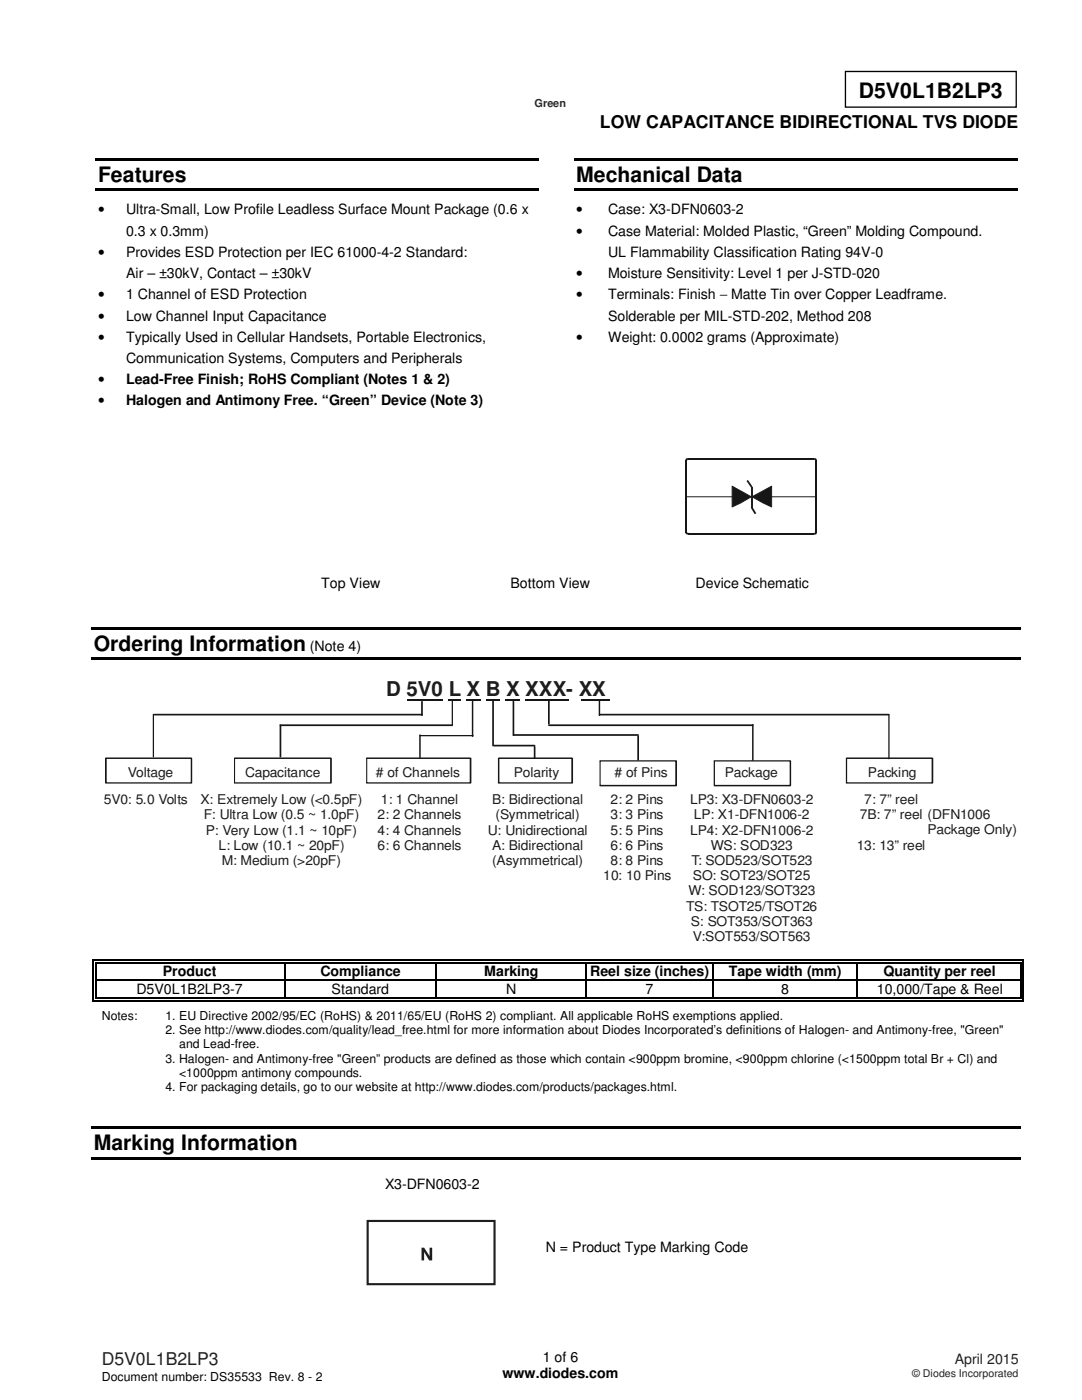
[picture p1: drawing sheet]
<svg xmlns="http://www.w3.org/2000/svg" width="216mm" height="279mm" viewBox="0 0 216 279" stroke-linecap="round" stroke-linejoin="round" font-family="sans-serif">
<defs><g id="words">
<g font-size="4.2">
<text x="171.4" y="19.6">D5V0L1B2LP3</text>
<text x="19.6" y="36.3">Features</text>
<text x="115" y="36.3">Mechanical Data</text>
<text x="18.7" y="129.9">Ordering Information</text>
<text x="18.7" y="229.6">Marking Information</text>
</g>
<text font-size="4.1" fill="#1f1a17" x="77" y="138.9">D 5V0 L X B X XXX- XX</text>
<text font-size="3.5" x="119.7" y="25.5">LOW CAPACITANCE BIDIRECTIONAL TVS DIODE</text>
<text font-size="3.5" fill="#231f20" x="20.3" y="272.5">D5V0L1B2LP3</text>
<g font-size="2.8">
<text x="19.6" y="42.8">•</text>
<text x="25.1" y="47">0.3 x 0.3mm)</text>
<text x="25.1" y="42.8">Ultra-Small, Low Profile Leadless Surface Mount Package (0.6 x</text>
<text x="115" y="42.8">•</text>
<text x="115" y="47">•</text>
<text x="121.3" y="42.8">Case: X3-DFN0603-2</text>
<text x="121.3" y="47">Case Material: Molded Plastic, “Green” Molding Compound.</text>
<text x="19.6" y="51.3">•</text>
<text x="25.1" y="51.3">Provides ESD Protection per IEC 61000-4-2 Standard:</text>
<text x="121.3" y="51.3">UL Flammability Classification Rating 94V-0</text>
<text x="19.6" y="59.7">•</text>
<text x="25.1" y="59.7">1 Channel of ESD Protection</text>
<text x="25.1" y="55.5">Air – ±30kV, Contact – ±30kV</text>
<text x="115" y="55.5">•</text>
<text x="115" y="59.7">•</text>
<text x="121.3" y="55.5">Moisture Sensitivity: Level 1 per J-STD-020</text>
<text x="121.3" y="59.7">Terminals: Finish − Matte Tin over Copper Leadframe.</text>
<text x="19.6" y="64">•</text>
<text x="25.1" y="64">Low Channel Input Capacitance</text>
<text x="121.3" y="64">Solderable per MIL-STD-202, Method 208</text>
<text x="19.6" y="68.2">•</text>
<text x="25.1" y="68.2">Typically Used in Cellular Handsets, Portable Electronics,</text>
<text x="115" y="68.2">•</text>
<text x="121.3" y="68.2">Weight: 0.0002 grams (Approximate)</text>
<text x="19.6" y="76.6">•</text>
<text x="25.1" y="76.6">Lead-Free Finish; RoHS Compliant (Notes 1 &amp; 2)</text>
<text x="25.1" y="72.4">Communication Systems, Computers and Peripherals</text>
<text x="19.6" y="80.9">•</text>
<text x="25.1" y="80.9">Halogen and Antimony Free. “Green” Device (Note 3)</text>
<text x="64.1" y="117.3">Top View</text>
<text x="101.9" y="117.3">Bottom View</text>
<text x="138.8" y="117.3">Device Schematic</text>
<text x="61.8" y="129.9">(Note 4)</text>
<text x="32.5" y="194.8">Product</text>
<text x="63.9" y="194.8">Compliance</text>
<text x="96.6" y="194.8">Marking</text>
<text x="117.8" y="194.8">Reel size (inches)</text>
<text x="145.5" y="194.8">Tape width (mm)</text>
<text x="176.3" y="194.8">Quantity per reel</text>
<text x="27.2" y="198.4">D5V0L1B2LP3-7</text>
<text x="66.2" y="198.4">Standard</text>
<text x="101" y="198.4">N</text>
<text x="128.8" y="198.4">7</text>
<text x="155.9" y="198.4">8</text>
<text x="175" y="198.4">10,000/Tape &amp; Reel</text>
<text x="76.8" y="237.2">X3-DFN0603-2</text>
<text x="108.9" y="249.9">N = Product Type Marking Code</text>
<text x="100.3" y="275">www.diodes.com</text>
<text x="108.3" y="271.8">1 of 6</text>
</g>
<text font-size="2.8" fill="#231f20" x="190.5" y="272.2">April 2015</text>
<g font-size="2.7" fill="#1f1a17">
<text x="25.5" y="155.1">Voltage</text>
<text x="48.9" y="155.1">Capacitance</text>
<text x="75" y="155.1"># of Channels</text>
<text x="102.5" y="155.1">Polarity</text>
<text x="122.6" y="155.1"># of Pins</text>
<text x="144.6" y="155.1">Package</text>
<text x="173.2" y="155.1">Packing</text>
<text x="20.7" y="160.5">5V0: 5.0 Volts</text>
<text x="40" y="160.5">X: Extremely Low (&lt;0.5pF)</text>
<text x="76" y="160.5">1: 1 Channel</text>
<text x="98.2" y="160.5">B: Bidirectional</text>
<text x="121.8" y="160.5">2: 2 Pins</text>
<text x="137.7" y="160.5">LP3: X3-DFN0603-2</text>
<text x="172.5" y="160.5">7: 7” reel</text>
<text x="40.7" y="163.5">F: Ultra Low (0.5 ~ 1.0pF)</text>
<text x="41.1" y="166.6">P: Very Low (1.1 ~ 10pF)</text>
<text x="75.4" y="163.5">2: 2 Channels</text>
<text x="75.4" y="166.6">4: 4 Channels</text>
<text x="97.3" y="166.6">U: Unidirectional</text>
<text x="98.9" y="163.5">(Symmetrical)</text>
<text x="121.8" y="163.5">3: 3 Pins</text>
<text x="121.8" y="166.6">5: 5 Pins</text>
<text x="137.7" y="166.6">LP4: X2-DFN1006-2</text>
<text x="138.4" y="163.5">LP: X1-DFN1006-2</text>
<text x="171.6" y="163.5">7B: 7” reel (DFN1006</text>
<text x="185.1" y="166.5">Package Only)</text>
<text x="43.6" y="169.7">L: Low (10.1 ~ 20pF)</text>
<text x="44.2" y="172.7">M: Medium (&gt;20pF)</text>
<text x="75.4" y="169.7">6: 6 Channels</text>
<text x="98.2" y="169.7">A: Bidirectional</text>
<text x="98.2" y="172.7">(Asymmetrical)</text>
<text x="121.8" y="169.7">6: 6 Pins</text>
<text x="121.8" y="172.7">8: 8 Pins</text>
<text x="138" y="172.7">T: SOD523/SOT523</text>
<text x="141.9" y="169.7">WS: SOD323</text>
<text x="170.9" y="169.7">13: 13” reel</text>
<text x="120.4" y="175.7">10: 10 Pins</text>
<text x="137.4" y="178.7">W: SOD123/SOT323</text>
<text x="138.3" y="175.7">SO: SOT23/SOT25</text>
<text x="136.9" y="181.8">TS: TSOT25/TSOT26</text>
<text x="137.9" y="184.8">S: SOT353/SOT363</text>
<text x="138.3" y="187.8">V:SOT553/SOT563</text>
</g>
<g font-size="2.5">
<text x="20.3" y="203.5">Notes:</text>
<text x="33" y="203.5">1. EU Directive 2002/95/EC (RoHS) &amp; 2011/65/EU (RoHS 2) compliant. All applicable RoHS exemptions applied.</text>
<text x="33" y="206.4">2. See http://www.diodes.com/quality/lead_free.html for more information about Diodes Incorporated’s definitions of Halogen- and Antimony-free, &quot;Green&quot;</text>
<text x="35.7" y="209.2">and Lead-free.</text>
<text x="33" y="212">3. Halogen- and Antimony-free &quot;Green” products are defined as those which contain &lt;900ppm bromine, &lt;900ppm chlorine (&lt;1500ppm total Br + Cl) and</text>
<text x="35.7" y="214.9">&lt;1000ppm antimony compounds.</text>
<text x="33" y="217.7">4. For packaging details, go to our website at http://www.diodes.com/products/packages.html.</text>
<text x="20.3" y="275.6">Document number: DS35533 Rev. 8 - 2</text>
</g>
<text font-size="2.2" fill="#2b2828" x="106.7" y="21.4">Green</text>
<text font-size="2.1" fill="#231f20" x="182" y="274.8">© Diodes Incorporated</text>
</g></defs>
<path d="M168.7 14.3h34.1v7.1h-34.1z" fill="none" stroke="#000" stroke-width=".26"/>
<path d="M19 31.5h88.6v.5h-88.6zM19 37.6h88.6v.5h-88.6zM114.5 31.5h88.5v.5h-88.5zM114.5 37.6h88.5v.5h-88.5zM18.2 125.1h185.5v.5h-185.5zM18.2 131.2h185.5v.5h-185.5z" fill="#000"/>
<path d="M81.3 139.7h7M89.4 139.7h2.5M93 139.7h2.8M97 139.7h2.7M100.8 139.7h3M104.8 139.7h8.8M116 139.7h5.8" fill="none" stroke="#131516" stroke-width=".25"/>
<g fill="#131516">
<path d="M46.8 156.1h19.2v.3h-19.2zM66 156.2h.2l-.1 .2zM65.9 151.3h.3v4.9h-.3zM66 151.2l.2 .1h-.2zM46.8 151.2h19.2v.3h-19.2zM46.7 151.3l.1-.1v.1zM46.7 151.3h.2v4.9h-.2zM46.7 156.2h.1v.2h-.1z"/>
<path d="M119.7 156.6h15.2v.3h-15.2zM134.9 156.8h.2l-.2 .1zM134.7 151.9h.4v4.9h-.4zM134.9 151.7l.2 .2h-.2zM119.7 151.7h15.2v.3h-15.2zM119.6 151.7l.1 .2zM119.6 151.9h.2v4.9h-.2zM119.6 156.8l.1 .1z"/>
<path d="M99.5 156.1h14.7v.3h-14.7zM114.2 156.2h.1v.2zM114 151.3h.3v4.9h-.3zM114.2 151.2l.1 .1h-.1zM99.5 151.2h14.7v.3h-14.7zM99.4 151.3l.1-.1v.1zM99.4 151.3h.3v4.9h-.3zM99.4 156.2h.1v.2h-.1z"/>
<path d="M21.1 156.1h17.1v.3h-17.1zM38.2 156.2h.2l-.1 .2zM38.1 151.3h.3v4.9h-.3zM38.2 151.2l.2 .1h-.2zM21.1 151.2h17.1v.3h-17.1zM21.1 151.2v.1h-.1zM21 151.3h.3v4.9h-.3zM21 156.2h.1v.2z"/>
<path d="M169 156.1h17.1v.3h-17.1zM186.1 156.2h.1l-.1 .2zM185.9 151.3h.3v4.9h-.3zM186.1 151.2l.1 .1h-.1zM169 151.2h17.1v.3h-17.1zM168.8 151.3l.2-.1v.1zM168.8 151.3h.2v4.9h-.2zM168.8 156.2h.2v.2h-.2z"/>
<path d="M98.2 139.9l.2-.1 .2 .1zM98.2 139.9h.4v8.9h-.4zM98.2 148.8h.4l-.2 .2z"/>
<path d="M90.1 139.9l.3 .1zM90.1 140h.3v4.7h-.3zM90.1 144.7h.3z"/>
<path d="M55.8 144.6h.2v.3l-.2-.1zM56 144.6h34.3v.3h-34.3zM90.3 144.6v.3z"/>
<path d="M55.8 144.7l.2-.1 .1 .1zM55.8 144.7h.3v6.3h-.3zM55.8 151h.3l-.1 .2z"/>
<path d="M102.3 139.9l.3 .1zM102.3 140h.3v6.7h-.3zM102.3 146.7h.3l-.1 .2h-.2z"/>
<path d="M127.3 146.9v-.1l.2 .1h-.3zM127.2 146.9h.3v4.7h-.3zM127.2 151.6h.3l-.2 .2z"/>
<path d="M119.5 139.7h.3v.2h-.3zM119.5 139.9h.3v2.9h-.3zM119.5 142.8l.3 .1z"/>
<path d="M119.5 142.6l.1-.1v.3zM119.6 142.5h57.7v.3h-57.7zM177.3 142.5h.2l-.2 .3z"/>
<path d="M177.2 142.6h.3v.2h-.3zM177.2 142.8h.3v8.6h-.3zM177.2 151.4l.3 .1-.2 .1z"/>
<path d="M84 140l.2-.1 .2 .1zM84 140h.4v2.8h-.4zM84 142.8h.4z"/>
<path d="M30.7 142.5h.1v.3l-.2-.2zM30.8 142.5h53.4v.3h-53.4zM84.2 142.5l.2 .1-.2 .2z"/>
<path d="M30.5 142.5h.1l.1 .1zM30.5 142.6h.2v8.4h-.2zM30.5 151l.2 .1-.1 .1z"/>
<path d="M94.1 140l.3-.1zM94.1 140h.3v6.9h-.3zM94.1 146.9l.3 .1-.1 .1z"/>
<path d="M83.7 146.7l.1 .2h-.1zM83.8 146.7h10.6v.2h-10.6zM94.4 146.7l.1 .2h-.1z"/>
<path d="M73.2 156.1h20.7v.3h-20.7zM93.9 156.2h.2l-.1 .2zM93.7 151.3h.4v4.9h-.4zM93.9 151.2l.2 .1h-.2zM73.2 151.2h20.7v.3h-20.7zM73.2 151.2l-.1 .1zM73.1 151.3h.2v4.9h-.2zM73.1 156.2l.1 .2z"/>
<path d="M83.8 146.5l.1 .2h-.2zM83.7 146.7h.2v4.5h-.2zM83.7 151.2h.2l-.1 .1z"/>
<path d="M98.4 148.7l.2-.1v.4zM98.6 148.6h8.1v.4h-8.1zM106.7 148.6l.1 .2-.1 .2z"/>
<path d="M106.6 148.9l.2 .2h-.3zM106.5 149.1h.3v2.2h-.3zM106.5 151.3h.3v.2z"/>
<path d="M109.4 139.6l.3 .2h-.4zM109.3 139.8h.4v4.7h-.4zM109.3 144.5h.4z"/>
<path d="M142.5 156.6h15.2v.3h-15.2zM157.7 156.8h.2l-.2 .1zM157.6 151.9h.3v4.9h-.3zM157.7 151.7l.2 .2h-.2zM142.5 151.7h15.2v.3h-15.2zM142.4 151.7l.1 .2zM142.4 151.9h.3v4.9h-.3zM142.4 156.8l.1 .1z"/>
<path d="M109.4 144.6l.1 .3-.2-.2zM109.5 144.6h40.7v.3h-40.7zM150.2 144.6l.2 .1-.2 .2z"/>
<path d="M150.2 144.5h.1l.1 .2h-.3zM150.1 144.7h.3v7h-.3zM150.1 151.7h.3l-.2 .2z"/>
<path d="M102.4 146.7l.1-.2v.4zM102.5 146.5h24.8v.4h-24.8zM127.3 146.5l.2 .2-.1 .2z"/>
</g>
<g fill="#000">
<path d="M18.5 191.5h.2v.8h-.2zM18.5 191.5h.7v.2h-.7zM18.5 195.5h.2v.3h-.2zM18.5 199.1h.2v.7h-.2zM18.5 199.6h.7v.2h-.7zM19 192h.2v.3h-.2zM19 192h.2v.2h-.2zM19 195.5h.2v.3h-.2zM19 199.1h.2v.2h-.2zM56.7 192.2l.2 .1zM56.7 191.5h.7v.2h-.7zM56.7 192h.7v.2h-.7z"/>
<path d="M56.7 195.5h.2v.3h-.2zM56.7 199.1h.7v.2h-.7zM56.7 199.6h.7v.2h-.7zM86.9 192.2l.3 .1zM86.9 191.5h.8v.2h-.8zM86.9 192h.8v.2h-.8zM86.9 195.5h.3v.3h-.3zM86.9 199.1h.8v.2h-.8zM86.9 199.6h.8v.2h-.8zM116.9 192.2l.2 .1zM116.9 191.5h.7v.2h-.7zM116.9 192h.7v.2h-.7z"/>
<path d="M116.9 195.5h.2v.3h-.2zM116.9 199.1h.7v.2h-.7zM116.9 199.6h.7v.2h-.7zM142.2 192.2l.2 .1zM142.2 191.5h.7v.2h-.7zM142.2 192h.7v.2h-.7zM142.2 195.5h.2v.3h-.2zM142.2 199.1h.7v.2h-.7zM142.2 199.6h.7v.2h-.7zM170.9 192.2l.3 .1zM170.9 191.5h.8v.2h-.8zM170.9 192h.8v.2h-.8z"/>
<path d="M170.9 195.5h.3v.3h-.3zM170.9 199.1h.8v.2h-.8zM170.9 199.6h.8v.2h-.8zM203.5 191.5h.8v.2h-.8zM203.5 192h.3v.3h-.3zM203.5 192h.3v.2h-.3zM203.5 195.5h.3v.3h-.3zM203.5 199.6h.8v.2h-.8zM203.5 199.1h.3v.2h-.3zM204 191.5h.3v.8h-.3zM204 195.5h.3v.3h-.3zM204 199.1h.3v.7h-.3z"/>
<path d="M18.2 224.7h185.5v.6h-185.5zM18.2 230.9h185.5v.5h-185.5z"/>
</g>
<g fill="none" stroke="#000" stroke-width=".25">
<path d="M18.6 192.3v3.2M18.6 195.8v3.3M19.1 192.3v3.2M19.1 195.8v3.3M19.2 191.6h37.5M19.2 192.1h37.5M19.2 195.7h37.5M19.2 199.7h37.5M19.2 199.2h37.5M56.8 192.3v3.2M56.8 195.8v3.3M56.9 195.7h30"/>
<path d="M57.4 191.6h29.5M57.4 192.1h29.5M57.4 199.7h29.5M57.4 199.2h29.5M87 192.3v3.2M87 195.8v3.3M87.2 195.7h29.7M87.7 191.6h29.2M87.7 192.1h29.2M87.7 199.7h29.2M87.7 199.2h29.2M117 192.3v3.2"/>
<path d="M117 195.8v3.3M117.1 195.7h25.1M117.6 191.6h24.6M117.6 192.1h24.6M117.6 199.7h24.6M117.6 199.2h24.6M142.3 192.3v3.2M142.3 195.8v3.3M142.4 195.7h28.5M142.9 191.6h28M142.9 192.1h28M142.9 199.7h28"/>
<path d="M142.9 199.2h28M171.1 192.3v3.2M171.1 195.8v3.3M171.2 195.7h32.3M171.7 191.6h31.8M171.7 192.1h31.8M171.7 199.7h31.8M171.7 199.2h31.8M203.7 192.3v3.2M203.7 195.8v3.3M204.2 192.3v3.2M204.2 195.8v3.3"/>
</g>
<path d="M136.9 91.9v14.4M162.8 91.9v7.2M137.3 106.5h25.1" fill="none" stroke="#131516" stroke-width=".34"/>
<path d="M136.8 106.3h.3zM136.8 106.3h.3l-.2 .3zM137 106.4l-.1 .2zM137.1 106.3h.2v.4l-.4-.1zM137.3 106.5v.2zM137.3 106.3v.4z" fill="#131516"/>
<path d="M162.8 99.1v7.2" fill="none" stroke="#131516" stroke-width=".34"/>
<path d="M162.4 106.3v.4zM162.4 106.3h.2l.3 .3-.5 .1zM162.6 106.3l.1 .1zM162.6 106.3h.4l-.1 .3zM162.8 106.3h.2zM162.6 106.3h.4z" fill="#131516"/>
<path d="M137.3 91.6h25.1" fill="none" stroke="#131516" stroke-width=".34"/>
<g fill="#131516">
<path d="M137.3 91.4v.4zM136.9 91.5l.4-.1v.4zM136.9 91.5l.2 .4h-.3zM136.8 91.9h.1zM136.8 91.9h.3z"/>
<path d="M162.6 91.9h.4zM162.8 91.5l.2 .4h-.4zM162.8 91.5l-.1 .2zM162.4 91.4l.4 .1-.2 .3h-.2zM162.4 91.4v.2zM162.4 91.4v.4z"/>
</g>
<path d="M150 97.2v4.1" fill="none" stroke="#1f1a17" stroke-width=".34"/>
<g fill="#1f1a17">
<path d="M149 96l.2-.2 1 1.3-.3 .3z"/>
<path d="M149.8 101.3l.4-.1 .7 1.2-.3 .2z"/>
</g>
<path d="M146.1 97l3.8 2.1-3.8 2.1z" fill-rule="evenodd" fill="#131516"/>
<path d="M137.1 99.1h25.8M146.1 97l3.8 2.1-3.8 2.1z" fill="none" stroke="#1f1a17" stroke-width=".2"/>
<path d="M150.1 99.1l3.9-2.1v4.2z" fill-rule="evenodd" fill="#131516"/>
<path d="M150.1 99.1l3.9-2.1v4.2z" fill="none" stroke="#1f1a17" stroke-width=".2"/>
<path d="M73.4 243.7h25.2v12.5h-25.2z" fill-rule="evenodd" fill="#fff"/>
<path d="M73.2 243.7h.4v12.5h-.4zM73.2 243.5h.2v.2h-.2zM73.4 243.5h25.2v.4h-25.2zM98.6 243.5h.3v.2h-.3zM98.5 243.7h.4v12.5h-.4zM98.6 256.2h.3v.3h-.3zM73.4 256.1h25.2v.4h-25.2zM73.2 256.2h.2v.3h-.2z" fill="#1f1a17"/>
<path d="M84.1 249h.5l1.1 1.7v-1.7h.5v2.5h-.6l-1-1.6v1.6h-.5z" fill-rule="evenodd" fill="#1f1a17"/>
<path d="M102.7 20h15.7v1.8h-15.7z" fill-rule="evenodd" fill="#fff"/>
<use href="#words"/>
</svg>
